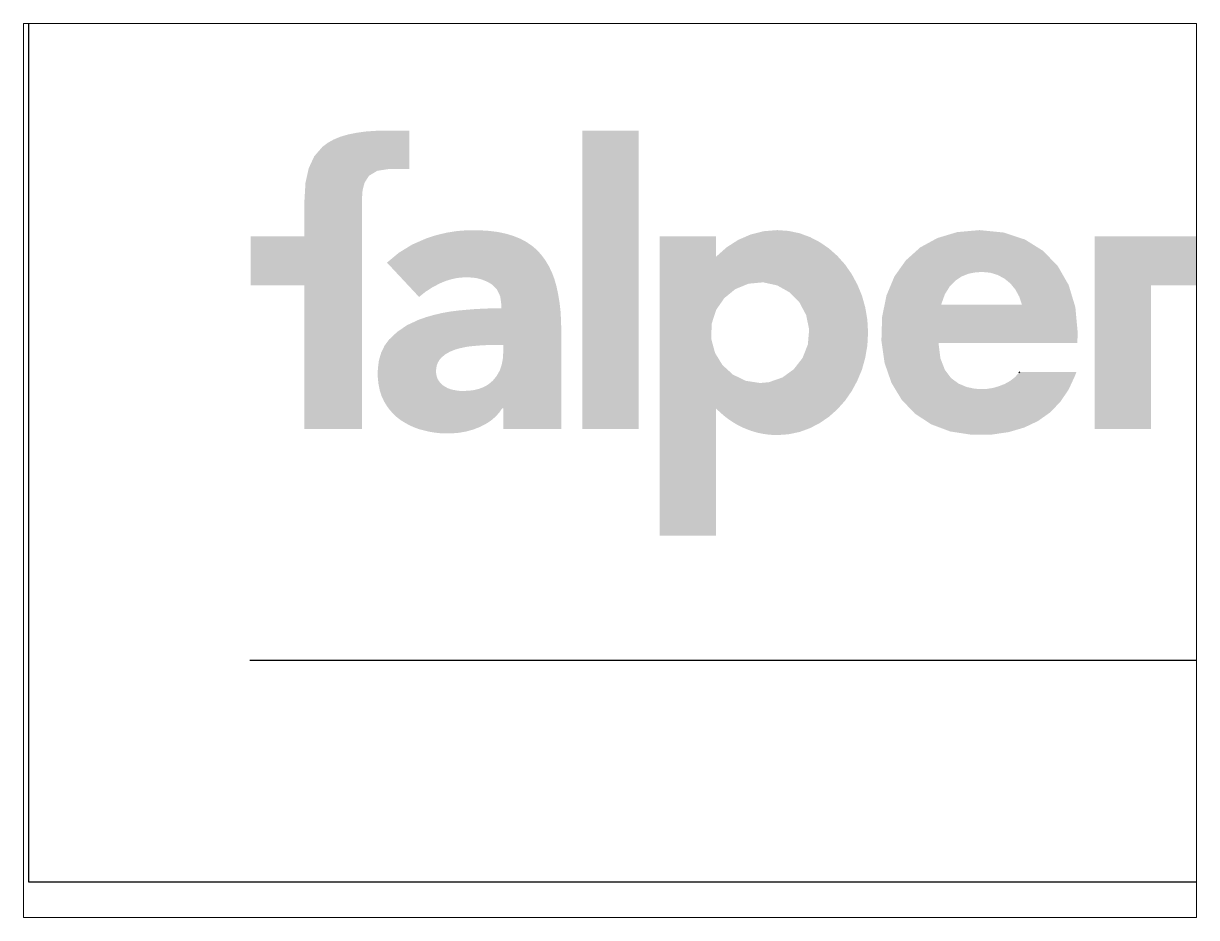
# Paper-space layout 'Layout2' of a CAD drawing. Header units: millimetres. Extents: x 1.05 to 9.45, y 0.8 to 7.2.
# The model-space entities are those that its viewports show. They can reach past a viewport. Long polylines and large blocks are cut down to what shows.
import ezdxf

# ---------------------------------------------------------------- set-up
doc = ezdxf.new("R2010")
doc.units = ezdxf.units.MM
doc.layers.add('_FLP_HELP', color=155, linetype='Continuous', plot=False)

# ---------------------------------------------------------------- blocks, each defined once
blk = doc.blocks.new('LogoFalper')
h = blk.add_hatch(color=256)
h.dxf.hatch_style = 1
h.paths.add_polyline_path([(0, 2.982), (0, 3.346), (0.01, 3.516), (0.042, 3.66), (0.097, 3.779), (0.179, 3.874), (0.231, 3.913), (0.29, 3.946), (0.357, 3.974), (0.432, 3.996), (0.515, 4.013), (0.606, 4.026), (0.707, 4.033), (0.817, 4.035), (1.046, 4.035), (1.046, 3.654), (0.851, 3.654), (0.725, 3.635), (0.644, 3.586), (0.599, 3.518), (0.579, 3.443), (0.574, 3.373), (0.574, 1.064), (0, 1.064), (0, 2.494), (-0.538, 2.494), (-0.538, 2.982)])
h.paths.add_polyline_path([(2.552, 2.229), (2.542, 2.32), (2.528, 2.404), (2.511, 2.484), (2.49, 2.557), (2.464, 2.626), (2.433, 2.689), (2.398, 2.747), (2.359, 2.799), (2.315, 2.847), (2.266, 2.889), (2.211, 2.926), (2.152, 2.958), (2.087, 2.984), (2.009, 3.008), (1.924, 3.026), (1.831, 3.037), (1.73, 3.043), (1.625, 3.043), (1.522, 3.035), (1.419, 3.019), (1.317, 2.995), (1.217, 2.963), (1.073, 2.9), (0.941, 2.819), (0.822, 2.72), (1.142, 2.378), (1.205, 2.429), (1.276, 2.475), (1.355, 2.516), (1.412, 2.539), (1.469, 2.556), (1.527, 2.568), (1.586, 2.573), (1.647, 2.573), (1.708, 2.567), (1.764, 2.553), (1.815, 2.533), (1.862, 2.507), (1.918, 2.453), (1.951, 2.383), (1.962, 2.297), (1.962, 2.289), (1.962, 2.274), (1.962, 2.266), (1.879, 2.265), (1.794, 2.262), (1.708, 2.258), (1.622, 2.251), (1.535, 2.243), (1.448, 2.232), (1.365, 2.217), (1.286, 2.198), (1.209, 2.176), (1.136, 2.15), (1.024, 2.098), (0.926, 2.032), (0.843, 1.954), (0.798, 1.893), (0.765, 1.825), (0.742, 1.748), (0.731, 1.664), (0.73, 1.582), (0.737, 1.512), (0.75, 1.447), (0.769, 1.388), (0.795, 1.334), (0.823, 1.289), (0.853, 1.249), (0.887, 1.212), (0.923, 1.178), (0.962, 1.149), (1.004, 1.123), (1.048, 1.099), (1.093, 1.079), (1.139, 1.062), (1.188, 1.049), (1.242, 1.036), (1.296, 1.027), (1.349, 1.021), (1.401, 1.018), (1.465, 1.019), (1.539, 1.025), (1.612, 1.038), (1.681, 1.057), (1.748, 1.083), (1.805, 1.112), (1.855, 1.144), (1.899, 1.181), (1.938, 1.223), (1.97, 1.268), (1.981, 1.268), (1.981, 1.064), (2.559, 1.064), (2.559, 2.031), (2.557, 2.133)])
h.paths.add_polyline_path([(1.502, 1.854), (1.536, 1.864), (1.572, 1.872), (1.609, 1.88), (1.649, 1.886), (1.691, 1.89), (1.761, 1.896), (1.831, 1.899), (1.901, 1.9), (1.922, 1.9), (1.96, 1.9), (1.981, 1.9), (1.981, 1.883), (1.981, 1.851), (1.981, 1.834), (1.977, 1.765), (1.965, 1.702), (1.945, 1.644), (1.916, 1.593), (1.879, 1.547), (1.848, 1.519), (1.814, 1.496), (1.775, 1.476), (1.733, 1.461), (1.687, 1.45), (1.638, 1.444), (1.585, 1.442), (1.571, 1.442), (1.558, 1.442), (1.544, 1.443), (1.531, 1.445), (1.517, 1.446), (1.503, 1.449), (1.488, 1.451), (1.456, 1.459), (1.427, 1.47), (1.4, 1.484), (1.376, 1.501), (1.354, 1.522), (1.336, 1.546), (1.326, 1.563), (1.319, 1.583), (1.314, 1.604), (1.311, 1.626), (1.312, 1.656), (1.317, 1.691), (1.328, 1.722), (1.344, 1.75), (1.365, 1.775), (1.404, 1.807), (1.45, 1.833)], flags=16)
h.paths.add_polyline_path([(7.149, 2.301), (6.344, 2.301), (6.381, 2.404), (6.43, 2.483), (6.488, 2.542), (6.552, 2.584), (6.619, 2.61), (6.687, 2.623), (6.752, 2.627), (6.833, 2.62), (6.908, 2.597), (6.975, 2.561), (7.034, 2.513), (7.084, 2.452), (7.123, 2.381)], flags=16)
h.paths.add_polyline_path([(4.1, 2.778), (4.206, 2.872), (4.321, 2.946), (4.445, 3), (4.575, 3.033), (4.71, 3.044), (4.823, 3.036), (4.933, 3.013), (5.037, 2.975), (5.135, 2.924), (5.227, 2.861), (5.311, 2.786), (5.387, 2.701), (5.453, 2.606), (5.509, 2.503), (5.555, 2.392), (5.588, 2.274), (5.609, 2.151), (5.616, 2.023), (5.609, 1.895), (5.588, 1.772), (5.555, 1.654), (5.509, 1.544), (5.453, 1.44), (5.387, 1.345), (5.311, 1.26), (5.227, 1.185), (5.135, 1.122), (5.037, 1.071), (4.933, 1.033), (4.823, 1.01), (4.71, 1.002), (4.658, 1.004), (4.606, 1.009), (4.555, 1.017), (4.505, 1.028), (4.455, 1.043), (4.406, 1.061), (4.359, 1.081), (4.312, 1.105), (4.267, 1.132), (4.223, 1.162), (4.181, 1.194), (4.14, 1.23), (4.1, 1.268), (4.1, 0), (3.54, 0), (3.54, 2.982), (4.1, 2.982)])
h.paths.add_polyline_path([(4.54, 1.521), (4.396, 1.543), (4.269, 1.605), (4.165, 1.7), (4.091, 1.821), (4.053, 1.962), (4.058, 2.113), (4.103, 2.251), (4.184, 2.367), (4.293, 2.456), (4.424, 2.51), (4.57, 2.524), (4.711, 2.493), (4.834, 2.424), (4.932, 2.324), (4.999, 2.198), (5.029, 2.054), (5.016, 1.904), (4.963, 1.77), (4.876, 1.658), (4.763, 1.576), (4.628, 1.529)], flags=16)
h.paths.add_polyline_path([(3.33, 4.036), (2.77, 4.036), (2.77, 1.064), (3.33, 1.064)])
h.paths.add_polyline_path([(8.903, 1.632), (8.903, 1.064), (9.462, 1.064), (9.462, 1.632)])
h.paths.add_polyline_path([(8.903, 2.494), (8.903, 2.982), (7.875, 2.982), (7.875, 1.064), (8.435, 1.064), (8.435, 2.494)])
edge = h.paths.add_edge_path()
edge.add_line((7.119, 1.622), (7.079, 1.578))
edge.add_line((7.079, 1.578), (7.031, 1.541))
edge.add_line((7.031, 1.541), (6.977, 1.511))
edge.add_line((6.977, 1.511), (6.92, 1.489))
edge.add_line((6.92, 1.489), (6.862, 1.472))
edge.add_line((6.862, 1.472), (6.805, 1.463))
edge.add_line((6.805, 1.463), (6.752, 1.46))
edge.add_line((6.752, 1.46), (6.679, 1.464))
edge.add_line((6.679, 1.464), (6.599, 1.481))
edge.add_line((6.599, 1.481), (6.518, 1.515))
edge.add_line((6.518, 1.515), (6.443, 1.57))
edge.add_line((6.443, 1.57), (6.381, 1.653))
edge.add_line((6.381, 1.653), (6.337, 1.767))
edge.add_line((6.337, 1.767), (6.318, 1.918))
edge.add_line((6.318, 1.918), (7.701, 1.918))
edge.add_line((7.701, 1.918), (7.701, 1.92))
edge.add_line((7.701, 1.92), (7.701, 1.926))
edge.add_line((7.701, 1.926), (7.702, 1.933))
edge.add_line((7.702, 1.933), (7.702, 1.938))
edge.add_line((7.702, 1.938), (7.702, 1.941))
edge.add_line((7.702, 1.941), (7.703, 1.952))
edge.add_line((7.703, 1.952), (7.703, 1.964))
edge.add_line((7.703, 1.964), (7.704, 1.976))
edge.add_line((7.704, 1.976), (7.704, 1.988))
edge.add_line((7.704, 1.988), (7.704, 1.999))
edge.add_line((7.704, 1.999), (7.705, 2.011))
edge.add_line((7.705, 2.011), (7.705, 2.023))
edge.add_line((7.705, 2.023), (7.682, 2.275))
edge.add_line((7.682, 2.275), (7.615, 2.497))
edge.add_line((7.615, 2.497), (7.507, 2.685))
edge.add_line((7.507, 2.685), (7.361, 2.837))
edge.add_line((7.361, 2.837), (7.18, 2.95))
edge.add_line((7.18, 2.95), (6.967, 3.02))
edge.add_line((6.967, 3.02), (6.726, 3.044))
edge.add_line((6.726, 3.044), (6.504, 3.024))
edge.add_line((6.504, 3.024), (6.307, 2.965))
edge.add_line((6.307, 2.965), (6.135, 2.871))
edge.add_line((6.135, 2.871), (5.992, 2.742))
edge.add_line((5.992, 2.742), (5.879, 2.583))
edge.add_line((5.879, 2.583), (5.8, 2.394))
edge.add_line((5.8, 2.394), (5.756, 2.18))
edge.add_line((5.756, 2.18), (5.749, 1.943))
edge.add_line((5.749, 1.943), (5.781, 1.72))
edge.add_line((5.781, 1.72), (5.849, 1.523))
edge.add_line((5.849, 1.523), (5.951, 1.354))
edge.add_line((5.951, 1.354), (6.084, 1.215))
edge.add_line((6.084, 1.215), (6.246, 1.109))
edge.add_line((6.246, 1.109), (6.436, 1.038))
edge.add_line((6.436, 1.038), (6.65, 1.005))
edge.add_line((6.65, 1.005), (6.848, 1.007))
edge.add_line((6.848, 1.007), (7.018, 1.032))
edge.add_line((7.018, 1.032), (7.172, 1.077))
edge.add_line((7.172, 1.077), (7.309, 1.142))
edge.add_line((7.309, 1.142), (7.429, 1.227))
edge.add_line((7.429, 1.227), (7.531, 1.332))
edge.add_line((7.531, 1.332), (7.615, 1.456))
edge.add_line((7.615, 1.456), (7.681, 1.599))
edge.add_line((7.681, 1.599), (7.682, 1.603))
edge.add_line((7.682, 1.603), (7.685, 1.611))
edge.add_line((7.685, 1.611), (7.689, 1.621))
edge.add_line((7.689, 1.621), (7.692, 1.629))
edge.add_line((7.692, 1.629), (7.693, 1.632))
edge.add_line((7.693, 1.632), (7.127, 1.632))
edge.add_spline(control_points=[(7.127, 1.632), (7.127, 1.632), (7.119, 1.622), (7.119, 1.622)], knot_values=[5, 5, 5, 5, 6, 6, 6, 6], degree=3, periodic=0)
at = {"lineweight": 0}
blk.add_open_spline([(7.127, 1.632), (7.127, 1.632), (7.119, 1.622), (7.119, 1.622)], degree=3, dxfattribs=at)

msp = doc.modelspace()

# ---------------------------------------------------------------- linework, layer by layer
at = {"layer": '_FLP_HELP'}
msp.add_lwpolyline([(4752, 0), (4752, 3360), (0, 3360), (0, 0)], close=True, dxfattribs=at)
msp.add_lwpolyline([(80, 80), (4672, 80)], dxfattribs=at)

# ---------------------------------------------------------------- block references
at = {"color": 7, "xscale": 36.23714997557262, "yscale": 36.23714997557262, "zscale": 36.23714997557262}
msp.add_blockref('LogoFalper', (99.68, 124.97), dxfattribs=at)

psp = doc.layouts.new('Layout2')

# ---------------------------------------------------------------- viewports
at = {"layer": '0'}
psp.add_viewport(center=(5.25, 4), size=(8.4, 6.4), view_center_point=(210, 148.5), view_height=322.746777, dxfattribs=at)

doc.saveas('drawing.dxf')
